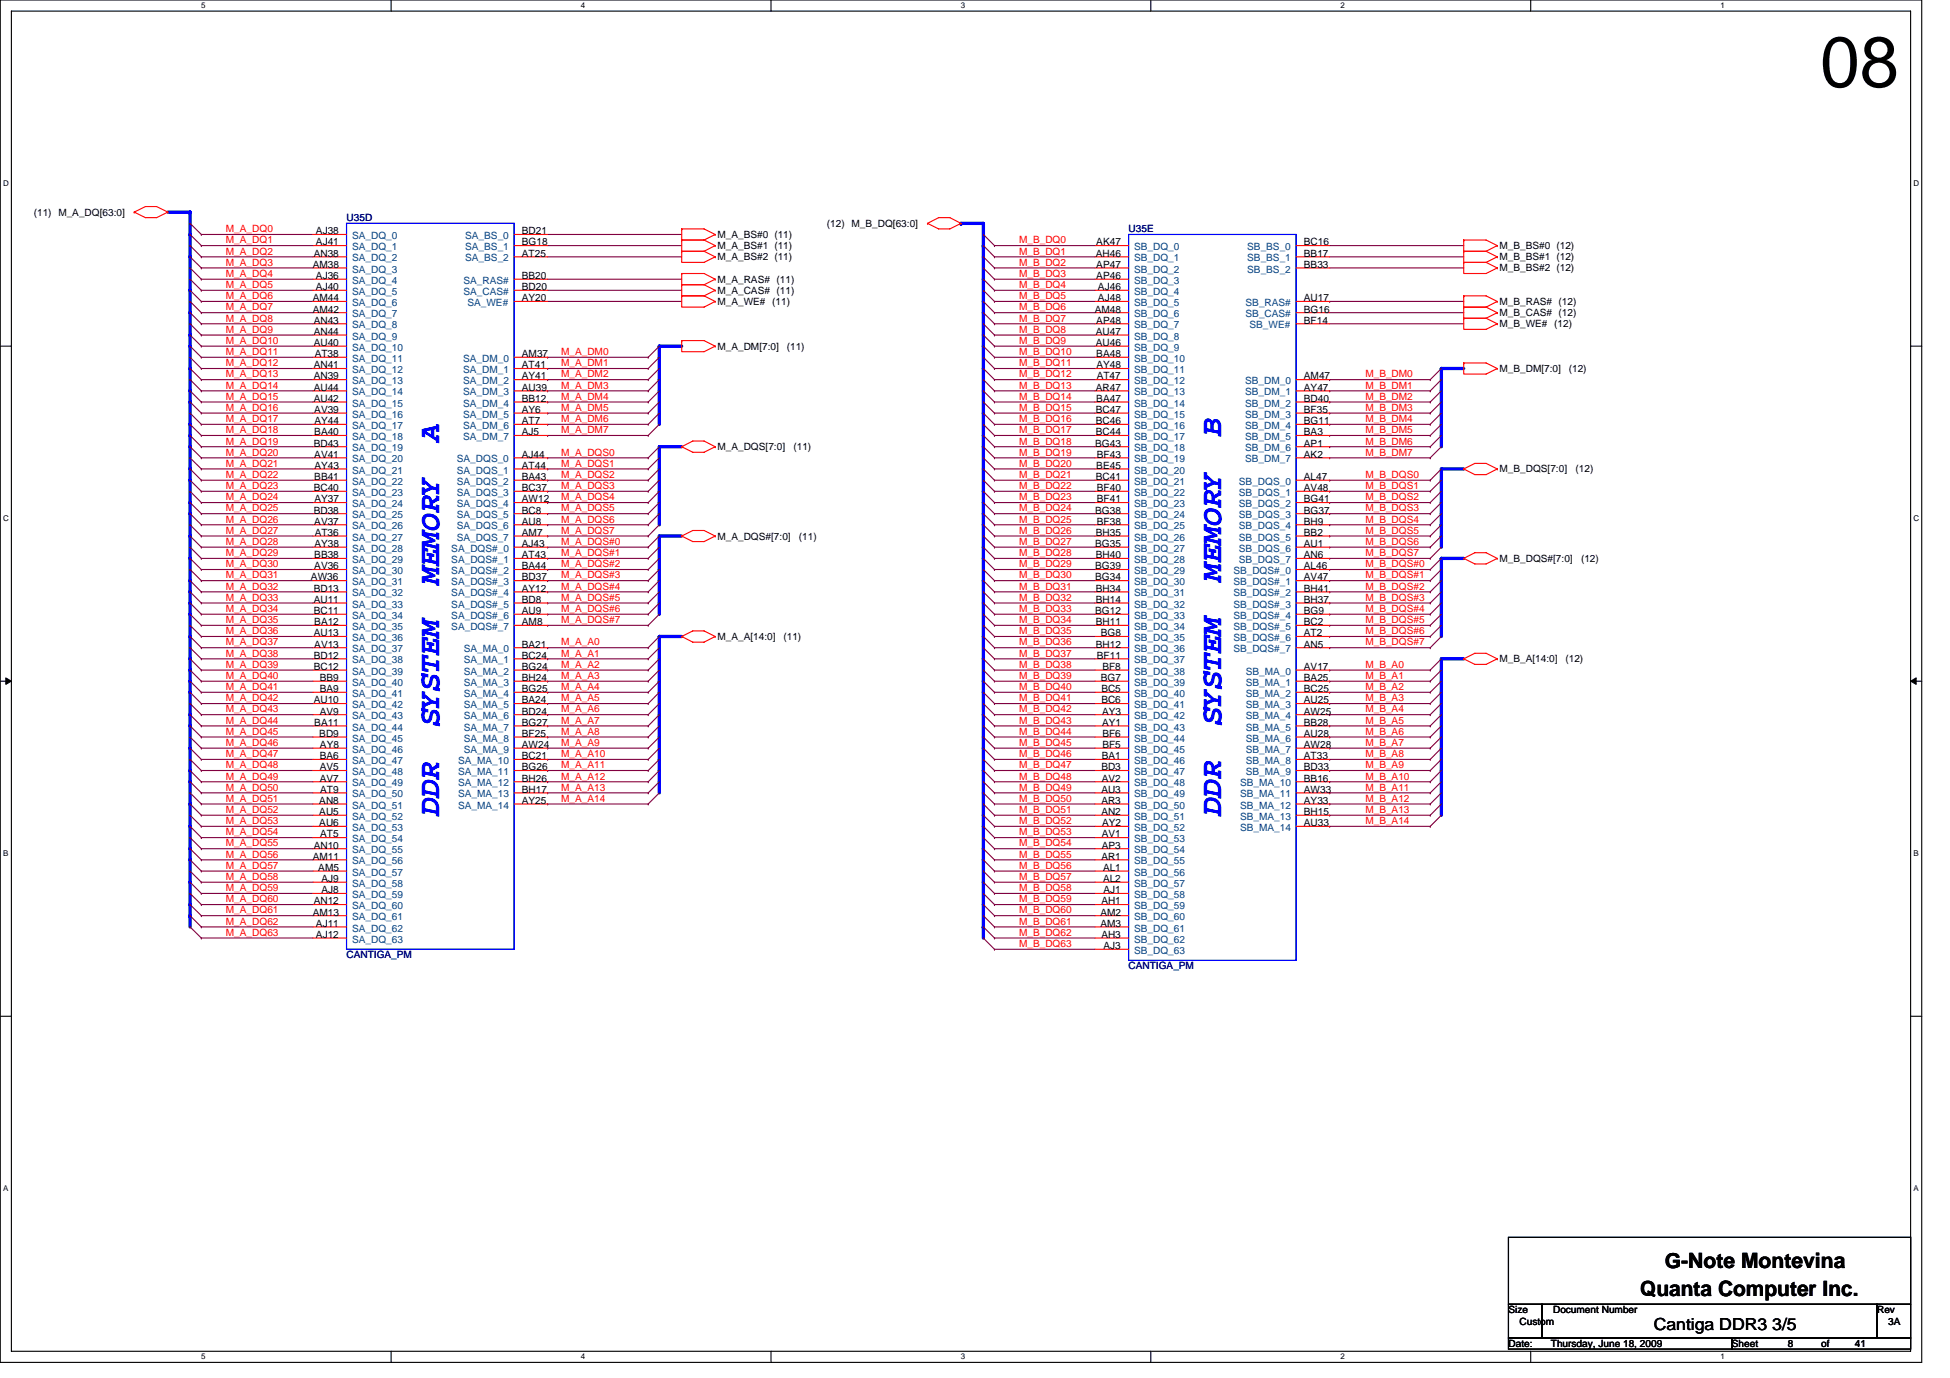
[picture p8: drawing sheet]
<svg xmlns="http://www.w3.org/2000/svg" width="297mm" height="210mm" viewBox="0 0 297 210" stroke-linecap="round" stroke-linejoin="round" font-family="sans-serif">
<defs><g id="words">
<text font-size="10.9" x="277.3" y="13.2">08</text>
<g font-size="4.6" fill="#00f">
<text x="66.9" y="67.3" transform="rotate(-90 66.9 67.3)">A</text>
<text x="186" y="66.4" transform="rotate(-90 186 66.4)">B</text>
<text x="66.9" y="89" transform="rotate(-90 66.9 89)">MEMORY</text>
<text x="186" y="88.5" transform="rotate(-90 186 88.5)">MEMORY</text>
<text x="66.9" y="110.7" transform="rotate(-90 66.9 110.7)">SYSTEM</text>
<text x="186" y="110.5" transform="rotate(-90 186 110.5)">SYSTEM</text>
<text x="66.9" y="124.2" transform="rotate(-90 66.9 124.2)">DDR</text>
<text x="186" y="124.2" transform="rotate(-90 186 124.2)">DDR</text>
</g>
<g font-size="3.2">
<text x="249.8" y="197.5">Quanta Computer Inc.</text>
<text x="253.6" y="193.2">G-Note Montevina</text>
</g>
<text font-size="2.5" x="251.9" y="202.7">Cantiga DDR3 3/5</text>
<g font-size="1.5">
<text x="5.1" y="32.9">(11) M_A_DQ[63:0]</text>
<text x="48.1" y="35.7">AJ38</text>
<text x="79.5" y="35.7">BD21</text>
<text x="126" y="34.5">(12) M_B_DQ[63:0]</text>
<text x="47.6" y="40.8">AM38</text>
<text x="47.8" y="39.1">AN38</text>
<text x="48.1" y="37.4">AJ41</text>
<text x="79.5" y="37.4">BG18</text>
<text x="79.5" y="39.1">AT25</text>
<text x="109.3" y="38">M_A_BS#1 (11)</text>
<text x="109.3" y="39.7">M_A_BS#2 (11)</text>
<text x="109.3" y="36.3">M_A_BS#0 (11)</text>
<text x="166.9" y="39.1">AH46</text>
<text x="167" y="37.4">AK47</text>
<text x="167" y="40.8">AP47</text>
<text x="198.6" y="37.4">BC16</text>
<text x="198.6" y="39.1">BB17</text>
<text x="198.6" y="40.8">BB33</text>
<text x="228.4" y="39.7">M_B_BS#1 (12)</text>
<text x="228.4" y="41.4">M_B_BS#2 (12)</text>
<text x="228.4" y="38">M_B_BS#0 (12)</text>
<text x="47.6" y="45.9">AM44</text>
<text x="47.6" y="47.6">AM42</text>
<text x="48.1" y="42.5">AJ36</text>
<text x="48.1" y="44.2">AJ40</text>
<text x="79.5" y="44.2">BD20</text>
<text x="79.5" y="42.5">BB20</text>
<text x="79.5" y="45.9">AY20</text>
<text x="109.3" y="44.8">M_A_CAS# (11)</text>
<text x="109.3" y="46.5">M_A_WE# (11)</text>
<text x="109.3" y="43.1">M_A_RAS# (11)</text>
<text x="166.8" y="47.6">AM48</text>
<text x="167" y="42.5">AP46</text>
<text x="167.3" y="44.2">AJ46</text>
<text x="167.3" y="45.9">AJ48</text>
<text x="198.6" y="47.6">BG16</text>
<text x="198.6" y="45.9">AU17</text>
<text x="228.4" y="46.5">M_B_RAS# (12)</text>
<text x="47.8" y="52.7">AU40</text>
<text x="47.8" y="49.3">AN43</text>
<text x="47.8" y="51">AN44</text>
<text x="109.3" y="53.3">M_A_DM[7:0]</text>
<text x="119.8" y="53.3">(11)</text>
<text x="166.9" y="51">AU47</text>
<text x="166.9" y="52.7">AU46</text>
<text x="167" y="49.3">AP48</text>
<text x="198.6" y="49.3">BF14</text>
<text x="228.4" y="48.2">M_B_CAS# (12)</text>
<text x="228.4" y="49.9">M_B_WE# (12)</text>
<text x="47.8" y="56.1">AN41</text>
<text x="47.8" y="57.8">AN39</text>
<text x="47.8" y="59.5">AU44</text>
<text x="47.9" y="54.4">AT38</text>
<text x="79.5" y="54.4">AM37</text>
<text x="79.5" y="56.1">AT41</text>
<text x="79.5" y="57.8">AY41</text>
<text x="79.5" y="59.5">AU39</text>
<text x="166.9" y="59.5">AR47</text>
<text x="167" y="54.4">BA48</text>
<text x="167" y="56.1">AY48</text>
<text x="167.1" y="57.8">AT47</text>
<text x="198.6" y="57.8">AM47</text>
<text x="198.6" y="59.5">AY47</text>
<text x="228.4" y="56.7">M_B_DM[7:0]</text>
<text x="239" y="56.7">(12)</text>
<text x="47.8" y="61.2">AU42</text>
<text x="47.9" y="62.9">AV39</text>
<text x="47.9" y="64.6">AY44</text>
<text x="79.5" y="61.2">BB12</text>
<text x="79.5" y="62.9">AY6</text>
<text x="79.5" y="64.6">AT7</text>
<text x="166.9" y="62.9">BC47</text>
<text x="166.9" y="64.6">BC46</text>
<text x="167" y="61.2">BA47</text>
<text x="198.6" y="61.2">BD40</text>
<text x="198.6" y="62.9">BF35</text>
<text x="198.6" y="64.6">BG11</text>
<text x="47.8" y="68.1">BD43</text>
<text x="47.9" y="66.3">BA40</text>
<text x="47.9" y="69.7">AV41</text>
<text x="47.9" y="71.4">AY43</text>
<text x="79.5" y="66.3">AJ5</text>
<text x="79.5" y="69.7">AJ44</text>
<text x="79.5" y="71.4">AT44</text>
<text x="109.3" y="68.6">M_A_DQS[7:0]</text>
<text x="120.9" y="68.6">(11)</text>
<text x="166.8" y="68.1">BG43</text>
<text x="166.9" y="66.3">BC44</text>
<text x="167" y="71.4">BE45</text>
<text x="167.1" y="69.7">BF43</text>
<text x="198.6" y="66.3">BA3</text>
<text x="198.6" y="68.1">AP1</text>
<text x="198.6" y="69.7">AK2</text>
<text x="228.4" y="72">M_B_DQS[7:0]</text>
<text x="240" y="72">(12)</text>
<text x="47.8" y="74.8">BC40</text>
<text x="47.9" y="73.2">BB41</text>
<text x="47.9" y="76.6">AY37</text>
<text x="79.5" y="73.2">BA43</text>
<text x="79.5" y="74.8">BC37</text>
<text x="79.5" y="76.6">AW12</text>
<text x="166.9" y="73.2">BC41</text>
<text x="167.1" y="74.8">BF40</text>
<text x="167.1" y="76.6">BF41</text>
<text x="198.6" y="73.2">AL47</text>
<text x="198.6" y="74.8">AV48</text>
<text x="198.6" y="76.6">BG41</text>
<text x="47.8" y="78.3">BD38</text>
<text x="47.9" y="79.9">AV37</text>
<text x="47.9" y="83.4">AY38</text>
<text x="47.9" y="81.7">AT36</text>
<text x="79.5" y="78.3">BC8</text>
<text x="79.5" y="79.9">AU8</text>
<text x="79.5" y="81.7">AM7</text>
<text x="79.5" y="83.4">AJ43</text>
<text x="109.3" y="82.2">M_A_DQS#[7:0]</text>
<text x="121.7" y="82.2">(11)</text>
<text x="166.8" y="78.3">BG38</text>
<text x="166.8" y="83.4">BG35</text>
<text x="166.9" y="81.7">BH35</text>
<text x="167.1" y="79.9">BF38</text>
<text x="198.6" y="78.3">BG37</text>
<text x="198.6" y="79.9">BH9</text>
<text x="198.6" y="81.7">BB2</text>
<text x="198.6" y="83.4">AU1</text>
<text x="47.4" y="88.5">AW36</text>
<text x="47.9" y="85.1">BB38</text>
<text x="47.9" y="86.8">AV36</text>
<text x="79.5" y="85.1">AT43</text>
<text x="79.5" y="86.8">BA44</text>
<text x="79.5" y="88.5">BD37</text>
<text x="166.8" y="86.8">BG39</text>
<text x="166.8" y="88.5">BG34</text>
<text x="166.9" y="85.1">BH40</text>
<text x="198.6" y="85.1">AN6</text>
<text x="198.6" y="86.8">AL46</text>
<text x="198.6" y="88.5">AV47</text>
<text x="228.4" y="85.6">M_B_DQS#[7:0]</text>
<text x="240.8" y="85.6">(12)</text>
<text x="47.8" y="90.2">BD13</text>
<text x="47.8" y="91.9">AU11</text>
<text x="47.8" y="93.6">BC11</text>
<text x="47.9" y="95.3">BA12</text>
<text x="79.5" y="90.2">AY12</text>
<text x="79.5" y="91.9">BD8</text>
<text x="79.5" y="93.6">AU9</text>
<text x="79.5" y="95.3">AM8</text>
<text x="166.8" y="93.6">BG12</text>
<text x="166.9" y="90.2">BH34</text>
<text x="166.9" y="91.9">BH14</text>
<text x="166.9" y="95.3">BH11</text>
<text x="198.6" y="90.2">BH41</text>
<text x="198.6" y="91.9">BH37</text>
<text x="198.6" y="93.6">BG9</text>
<text x="198.6" y="95.3">BC2</text>
<text x="47.8" y="97">AU13</text>
<text x="47.8" y="100.4">BD12</text>
<text x="47.9" y="98.7">AV13</text>
<text x="79.5" y="98.7">BA21</text>
<text x="79.5" y="100.4">BC24</text>
<text x="109.3" y="97.5">M_A_A[14:0]</text>
<text x="119.3" y="97.5">(11)</text>
<text x="166.9" y="98.7">BH12</text>
<text x="167.1" y="100.4">BF11</text>
<text x="167.7" y="97">BG8</text>
<text x="198.6" y="97">AT2</text>
<text x="198.6" y="98.7">AN5</text>
<text x="228.4" y="100.9">M_B_A[14:0]</text>
<text x="238.5" y="100.9">(12)</text>
<text x="47.8" y="102.1">BC12</text>
<text x="47.8" y="107.2">AU10</text>
<text x="48.7" y="103.8">BB9</text>
<text x="48.7" y="105.5">BA9</text>
<text x="79.5" y="102.1">BG24</text>
<text x="79.5" y="103.8">BH24</text>
<text x="79.5" y="105.5">BG25</text>
<text x="79.5" y="107.2">BA24</text>
<text x="167.7" y="103.8">BG7</text>
<text x="167.8" y="105.5">BC5</text>
<text x="167.8" y="107.2">BC6</text>
<text x="167.9" y="102.1">BF8</text>
<text x="198.6" y="102.1">AV17</text>
<text x="198.6" y="103.8">BA25</text>
<text x="198.6" y="105.5">BC25</text>
<text x="198.6" y="107.2">AU25</text>
<text x="47.9" y="110.6">BA11</text>
<text x="48.6" y="112.3">BD9</text>
<text x="48.7" y="108.9">AV9</text>
<text x="48.7" y="114">AY8</text>
<text x="79.5" y="108.9">BD24</text>
<text x="79.5" y="110.6">BG27</text>
<text x="79.5" y="112.3">BF25</text>
<text x="79.5" y="114">AW24</text>
<text x="167.9" y="108.9">AY3</text>
<text x="167.9" y="110.6">AY1</text>
<text x="167.9" y="112.3">BF6</text>
<text x="167.9" y="114">BF5</text>
<text x="198.6" y="108.9">AW25</text>
<text x="198.6" y="110.6">BB28</text>
<text x="198.6" y="112.3">AU28</text>
<text x="198.6" y="114">AW28</text>
<text x="48.7" y="115.7">BA6</text>
<text x="48.7" y="117.4">AV5</text>
<text x="48.7" y="119.1">AV7</text>
<text x="79.5" y="115.7">BC21</text>
<text x="79.5" y="117.4">BG26</text>
<text x="79.5" y="119.1">BH26</text>
<text x="167.8" y="117.4">BD3</text>
<text x="167.8" y="115.7">BA1</text>
<text x="167.8" y="119.1">AV2</text>
<text x="198.6" y="119.1">BB16</text>
<text x="198.6" y="115.7">AT33</text>
<text x="198.6" y="117.4">BD33</text>
<text x="48.6" y="122.5">AN8</text>
<text x="48.6" y="124.2">AU5</text>
<text x="48.6" y="125.9">AU6</text>
<text x="48.8" y="120.8">AT9</text>
<text x="79.5" y="120.8">BH17</text>
<text x="79.5" y="122.5">AY25</text>
<text x="167.8" y="120.8">AU3</text>
<text x="167.8" y="122.5">AR3</text>
<text x="167.8" y="124.2">AN2</text>
<text x="167.9" y="125.9">AY2</text>
<text x="198.6" y="120.8">AW33</text>
<text x="198.6" y="122.5">AY33</text>
<text x="198.6" y="124.2">BH15</text>
<text x="198.6" y="125.9">AU33</text>
<text x="47.6" y="131">AM11</text>
<text x="47.8" y="129.3">AN10</text>
<text x="48.8" y="127.6">AT5</text>
<text x="167.8" y="131">AR1</text>
<text x="167.8" y="127.6">AV1</text>
<text x="167.8" y="129.3">AP3</text>
<text x="47.8" y="137.8">AN12</text>
<text x="48.5" y="132.7">AM5</text>
<text x="49" y="134.4">AJ9</text>
<text x="49" y="136.1">AJ8</text>
<text x="167.8" y="137.8">AH1</text>
<text x="168" y="132.7">AL1</text>
<text x="168" y="134.4">AL2</text>
<text x="168.1" y="136.1">AJ1</text>
<text x="47.6" y="139.5">AM13</text>
<text x="48.1" y="141.2">AJ11</text>
<text x="48.1" y="142.9">AJ12</text>
<text x="167.6" y="139.5">AM2</text>
<text x="167.6" y="141.2">AM3</text>
<text x="167.8" y="142.9">AH3</text>
<text x="168.1" y="144.6">AJ3</text>
<text x="229.8" y="200.1">Size</text>
<text x="231.5" y="201.8">Custom</text>
<text x="236.6" y="200.1">Document Number</text>
<text x="285.9" y="200.1">Rev</text>
<text x="287.6" y="201.8">3A</text>
<text x="229.8" y="205.3">Date:</text>
<text x="236.2" y="205.3">Thursday, June 18, 2009</text>
<text x="263.8" y="205.3">Sheet</text>
<text x="272.3" y="205.3">8</text>
<text x="277.4" y="205.3">of</text>
<text x="282.5" y="205.3">41</text>
</g>
<g font-size="1.5" fill="#f00">
<text x="34.4" y="35.4">M_A_DQ0</text>
<text x="34.4" y="40.5">M_A_DQ3</text>
<text x="34.4" y="38.8">M_A_DQ2</text>
<text x="34.4" y="37.1">M_A_DQ1</text>
<text x="155.2" y="38.8">M_B_DQ1</text>
<text x="155.2" y="40.5">M_B_DQ2</text>
<text x="155.2" y="37.1">M_B_DQ0</text>
<text x="34.4" y="45.6">M_A_DQ6</text>
<text x="34.4" y="43.9">M_A_DQ5</text>
<text x="34.4" y="42.2">M_A_DQ4</text>
<text x="34.4" y="47.3">M_A_DQ7</text>
<text x="155.2" y="42.2">M_B_DQ3</text>
<text x="155.2" y="43.9">M_B_DQ4</text>
<text x="155.2" y="45.6">M_B_DQ5</text>
<text x="155.2" y="47.3">M_B_DQ6</text>
<text x="34.4" y="52.4">M_A_DQ10</text>
<text x="34.4" y="50.7">M_A_DQ9</text>
<text x="34.4" y="49">M_A_DQ8</text>
<text x="155.2" y="49">M_B_DQ7</text>
<text x="155.2" y="50.7">M_B_DQ8</text>
<text x="155.2" y="52.4">M_B_DQ9</text>
<text x="34.4" y="54.1">M_A_DQ11</text>
<text x="34.4" y="59.2">M_A_DQ14</text>
<text x="34.4" y="57.5">M_A_DQ13</text>
<text x="34.4" y="55.8">M_A_DQ12</text>
<text x="85.5" y="54.1">M_A_DM0</text>
<text x="85.5" y="55.8">M_A_DM1</text>
<text x="85.5" y="57.5">M_A_DM2</text>
<text x="85.5" y="59.2">M_A_DM3</text>
<text x="155.2" y="54.1">M_B_DQ10</text>
<text x="155.2" y="55.8">M_B_DQ11</text>
<text x="155.2" y="57.5">M_B_DQ12</text>
<text x="155.2" y="59.2">M_B_DQ13</text>
<text x="208" y="57.5">M_B_DM0</text>
<text x="208" y="59.2">M_B_DM1</text>
<text x="34.4" y="62.6">M_A_DQ16</text>
<text x="34.4" y="60.9">M_A_DQ15</text>
<text x="34.4" y="64.3">M_A_DQ17</text>
<text x="85.5" y="60.9">M_A_DM4</text>
<text x="85.5" y="62.6">M_A_DM5</text>
<text x="85.5" y="64.3">M_A_DM6</text>
<text x="155.2" y="60.9">M_B_DQ14</text>
<text x="155.2" y="62.6">M_B_DQ15</text>
<text x="155.2" y="64.3">M_B_DQ16</text>
<text x="208" y="64.3">M_B_DM4</text>
<text x="208" y="60.9">M_B_DM2</text>
<text x="208" y="62.6">M_B_DM3</text>
<text x="34.4" y="71.1">M_A_DQ21</text>
<text x="34.4" y="69.4">M_A_DQ20</text>
<text x="34.4" y="67.7">M_A_DQ19</text>
<text x="34.4" y="66">M_A_DQ18</text>
<text x="85.5" y="66">M_A_DM7</text>
<text x="85.5" y="71.1">M_A_DQS1</text>
<text x="85.5" y="69.4">M_A_DQS0</text>
<text x="155.2" y="67.7">M_B_DQ18</text>
<text x="155.2" y="69.4">M_B_DQ19</text>
<text x="155.2" y="71.1">M_B_DQ20</text>
<text x="155.2" y="66">M_B_DQ17</text>
<text x="208" y="66">M_B_DM5</text>
<text x="208" y="67.7">M_B_DM6</text>
<text x="208" y="69.4">M_B_DM7</text>
<text x="34.4" y="72.8">M_A_DQ22</text>
<text x="34.4" y="77.9">M_A_DQ25</text>
<text x="34.4" y="76.2">M_A_DQ24</text>
<text x="34.4" y="74.5">M_A_DQ23</text>
<text x="85.5" y="76.2">M_A_DQS4</text>
<text x="85.5" y="77.9">M_A_DQS5</text>
<text x="85.5" y="72.8">M_A_DQS2</text>
<text x="85.5" y="74.5">M_A_DQS3</text>
<text x="155.2" y="72.8">M_B_DQ21</text>
<text x="155.2" y="74.5">M_B_DQ22</text>
<text x="155.2" y="76.2">M_B_DQ23</text>
<text x="155.2" y="77.9">M_B_DQ24</text>
<text x="208" y="74.5">M_B_DQS1</text>
<text x="208" y="76.2">M_B_DQS2</text>
<text x="208" y="77.9">M_B_DQS3</text>
<text x="208" y="72.8">M_B_DQS0</text>
<text x="34.4" y="81.3">M_A_DQ27</text>
<text x="34.4" y="79.6">M_A_DQ26</text>
<text x="34.4" y="83">M_A_DQ28</text>
<text x="85.5" y="79.6">M_A_DQS6</text>
<text x="85.5" y="81.3">M_A_DQS7</text>
<text x="85.5" y="83">M_A_DQS#0</text>
<text x="155.2" y="79.6">M_B_DQ25</text>
<text x="155.2" y="81.3">M_B_DQ26</text>
<text x="155.2" y="83">M_B_DQ27</text>
<text x="208" y="79.6">M_B_DQS4</text>
<text x="208" y="81.3">M_B_DQS5</text>
<text x="208" y="83">M_B_DQS6</text>
<text x="34.4" y="89.9">M_A_DQ32</text>
<text x="34.4" y="88.1">M_A_DQ31</text>
<text x="34.4" y="86.4">M_A_DQ30</text>
<text x="34.4" y="84.8">M_A_DQ29</text>
<text x="85.5" y="89.9">M_A_DQS#4</text>
<text x="85.5" y="84.8">M_A_DQS#1</text>
<text x="85.5" y="86.4">M_A_DQS#2</text>
<text x="85.5" y="88.1">M_A_DQS#3</text>
<text x="155.2" y="84.8">M_B_DQ28</text>
<text x="155.2" y="86.4">M_B_DQ29</text>
<text x="155.2" y="88.1">M_B_DQ30</text>
<text x="155.2" y="89.9">M_B_DQ31</text>
<text x="208" y="89.9">M_B_DQS#2</text>
<text x="208" y="84.8">M_B_DQS7</text>
<text x="208" y="88.1">M_B_DQS#1</text>
<text x="208" y="86.4">M_B_DQS#0</text>
<text x="34.4" y="95">M_A_DQ35</text>
<text x="34.4" y="93.3">M_A_DQ34</text>
<text x="34.4" y="91.5">M_A_DQ33</text>
<text x="85.5" y="91.5">M_A_DQS#5</text>
<text x="85.5" y="93.3">M_A_DQS#6</text>
<text x="85.5" y="95">M_A_DQS#7</text>
<text x="155.2" y="91.5">M_B_DQ32</text>
<text x="155.2" y="93.3">M_B_DQ33</text>
<text x="155.2" y="95">M_B_DQ34</text>
<text x="208" y="91.5">M_B_DQS#3</text>
<text x="208" y="93.3">M_B_DQS#4</text>
<text x="208" y="95">M_B_DQS#5</text>
<text x="34.4" y="100.1">M_A_DQ38</text>
<text x="34.4" y="98.4">M_A_DQ37</text>
<text x="34.4" y="96.6">M_A_DQ36</text>
<text x="34.4" y="101.8">M_A_DQ39</text>
<text x="85.5" y="101.8">M_A_A2</text>
<text x="85.5" y="98.4">M_A_A0</text>
<text x="85.5" y="100.1">M_A_A1</text>
<text x="155.2" y="101.8">M_B_DQ38</text>
<text x="155.2" y="96.6">M_B_DQ35</text>
<text x="155.2" y="98.4">M_B_DQ36</text>
<text x="155.2" y="100.1">M_B_DQ37</text>
<text x="208" y="101.8">M_B_A0</text>
<text x="208" y="96.6">M_B_DQS#6</text>
<text x="208" y="98.4">M_B_DQS#7</text>
<text x="34.4" y="106.9">M_A_DQ42</text>
<text x="34.4" y="105.2">M_A_DQ41</text>
<text x="34.4" y="103.5">M_A_DQ40</text>
<text x="85.5" y="105.2">M_A_A4</text>
<text x="85.5" y="106.9">M_A_A5</text>
<text x="85.5" y="103.5">M_A_A3</text>
<text x="155.2" y="103.5">M_B_DQ39</text>
<text x="155.2" y="105.2">M_B_DQ40</text>
<text x="155.2" y="106.9">M_B_DQ41</text>
<text x="208" y="103.5">M_B_A1</text>
<text x="208" y="105.2">M_B_A2</text>
<text x="208" y="106.9">M_B_A3</text>
<text x="34.4" y="108.6">M_A_DQ43</text>
<text x="34.4" y="113.7">M_A_DQ46</text>
<text x="34.4" y="112">M_A_DQ45</text>
<text x="34.4" y="110.3">M_A_DQ44</text>
<text x="85.5" y="110.3">M_A_A7</text>
<text x="85.5" y="108.6">M_A_A6</text>
<text x="85.5" y="112">M_A_A8</text>
<text x="85.5" y="113.7">M_A_A9</text>
<text x="155.2" y="108.6">M_B_DQ42</text>
<text x="155.2" y="110.3">M_B_DQ43</text>
<text x="155.2" y="112">M_B_DQ44</text>
<text x="155.2" y="113.7">M_B_DQ45</text>
<text x="208" y="113.7">M_B_A7</text>
<text x="208" y="108.6">M_B_A4</text>
<text x="208" y="110.3">M_B_A5</text>
<text x="208" y="112">M_B_A6</text>
<text x="34.4" y="117.1">M_A_DQ48</text>
<text x="34.4" y="115.4">M_A_DQ47</text>
<text x="34.4" y="118.8">M_A_DQ49</text>
<text x="85.5" y="115.4">M_A_A10</text>
<text x="85.5" y="117.1">M_A_A11</text>
<text x="85.5" y="118.8">M_A_A12</text>
<text x="155.2" y="115.4">M_B_DQ46</text>
<text x="155.2" y="117.1">M_B_DQ47</text>
<text x="155.2" y="118.8">M_B_DQ48</text>
<text x="208" y="115.4">M_B_A8</text>
<text x="208" y="117.1">M_B_A9</text>
<text x="208" y="118.8">M_B_A10</text>
<text x="34.4" y="125.6">M_A_DQ53</text>
<text x="34.4" y="123.9">M_A_DQ52</text>
<text x="34.4" y="122.2">M_A_DQ51</text>
<text x="34.4" y="120.5">M_A_DQ50</text>
<text x="85.5" y="120.5">M_A_A13</text>
<text x="85.5" y="122.2">M_A_A14</text>
<text x="155.2" y="120.5">M_B_DQ49</text>
<text x="155.2" y="122.2">M_B_DQ50</text>
<text x="155.2" y="123.9">M_B_DQ51</text>
<text x="155.2" y="125.6">M_B_DQ52</text>
<text x="208" y="120.5">M_B_A11</text>
<text x="208" y="122.2">M_B_A12</text>
<text x="208" y="123.9">M_B_A13</text>
<text x="208" y="125.6">M_B_A14</text>
<text x="34.4" y="127.3">M_A_DQ54</text>
<text x="34.4" y="130.7">M_A_DQ56</text>
<text x="34.4" y="129">M_A_DQ55</text>
<text x="155.2" y="127.3">M_B_DQ53</text>
<text x="155.2" y="129">M_B_DQ54</text>
<text x="155.2" y="130.7">M_B_DQ55</text>
<text x="34.4" y="135.8">M_A_DQ59</text>
<text x="34.4" y="134.1">M_A_DQ58</text>
<text x="34.4" y="132.4">M_A_DQ57</text>
<text x="34.4" y="137.5">M_A_DQ60</text>
<text x="155.2" y="135.8">M_B_DQ58</text>
<text x="155.2" y="137.5">M_B_DQ59</text>
<text x="155.2" y="132.4">M_B_DQ56</text>
<text x="155.2" y="134.1">M_B_DQ57</text>
<text x="34.4" y="142.6">M_A_DQ63</text>
<text x="34.4" y="140.9">M_A_DQ62</text>
<text x="34.4" y="139.2">M_A_DQ61</text>
<text x="155.2" y="139.2">M_B_DQ60</text>
<text x="155.2" y="140.9">M_B_DQ61</text>
<text x="155.2" y="142.6">M_B_DQ62</text>
<text x="155.2" y="144.3">M_B_DQ63</text>
</g>
<g font-size="1.5" fill="#000080">
<text x="52.8" y="33.7">U35D</text>
<text x="171.9" y="35.4">U35E</text>
<text x="52.8" y="146">CANTIGA_PM</text>
<text x="171.9" y="147.7">CANTIGA_PM</text>
</g>
<g font-size="1.5" fill="#004080">
<text x="53.6" y="36.4">SA_DQ_0</text>
<text x="53.6" y="38.1">SA_DQ_1</text>
<text x="53.6" y="39.8">SA_DQ_2</text>
<text x="53.6" y="41.5">SA_DQ_3</text>
<text x="70.9" y="36.4">SA_BS_0</text>
<text x="70.9" y="38.1">SA_BS_1</text>
<text x="70.9" y="39.8">SA_BS_2</text>
<text x="172.8" y="38.1">SB_DQ_0</text>
<text x="172.8" y="39.8">SB_DQ_1</text>
<text x="172.8" y="41.5">SB_DQ_2</text>
<text x="190" y="38.1">SB_BS_0</text>
<text x="190" y="39.8">SB_BS_1</text>
<text x="190" y="41.5">SB_BS_2</text>
<text x="53.6" y="43.2">SA_DQ_4</text>
<text x="53.6" y="44.9">SA_DQ_5</text>
<text x="53.6" y="46.6">SA_DQ_6</text>
<text x="70.6" y="44.9">SA_CAS#</text>
<text x="70.6" y="43.2">SA_RAS#</text>
<text x="71.2" y="46.6">SA_WE#</text>
<text x="172.8" y="43.2">SB_DQ_3</text>
<text x="172.8" y="44.9">SB_DQ_4</text>
<text x="172.8" y="46.6">SB_DQ_5</text>
<text x="189.7" y="46.6">SB_RAS#</text>
<text x="53.6" y="53.4">SA_DQ_10</text>
<text x="53.6" y="48.3">SA_DQ_7</text>
<text x="53.6" y="50">SA_DQ_8</text>
<text x="53.6" y="51.8">SA_DQ_9</text>
<text x="172.8" y="48.3">SB_DQ_6</text>
<text x="172.8" y="50">SB_DQ_7</text>
<text x="172.8" y="51.8">SB_DQ_8</text>
<text x="172.8" y="53.4">SB_DQ_9</text>
<text x="189.7" y="48.3">SB_CAS#</text>
<text x="190.3" y="50">SB_WE#</text>
<text x="53.6" y="55.1">SA_DQ_11</text>
<text x="53.6" y="56.9">SA_DQ_12</text>
<text x="53.6" y="58.5">SA_DQ_13</text>
<text x="70.5" y="55.1">SA_DM_0</text>
<text x="70.5" y="56.9">SA_DM_1</text>
<text x="70.5" y="58.5">SA_DM_2</text>
<text x="172.8" y="55.1">SB_DQ_10</text>
<text x="172.8" y="56.9">SB_DQ_11</text>
<text x="172.8" y="58.5">SB_DQ_12</text>
<text x="189.7" y="58.5">SB_DM_0</text>
<text x="53.6" y="60.3">SA_DQ_14</text>
<text x="53.6" y="62">SA_DQ_15</text>
<text x="53.6" y="63.6">SA_DQ_16</text>
<text x="53.6" y="65.4">SA_DQ_17</text>
<text x="70.5" y="60.3">SA_DM_3</text>
<text x="70.5" y="62">SA_DM_4</text>
<text x="70.5" y="63.6">SA_DM_5</text>
<text x="70.5" y="65.4">SA_DM_6</text>
<text x="172.8" y="60.3">SB_DQ_13</text>
<text x="172.8" y="62">SB_DQ_14</text>
<text x="172.8" y="63.6">SB_DQ_15</text>
<text x="172.8" y="65.4">SB_DQ_16</text>
<text x="189.7" y="60.3">SB_DM_1</text>
<text x="189.7" y="62">SB_DM_2</text>
<text x="189.7" y="63.6">SB_DM_3</text>
<text x="189.7" y="65.4">SB_DM_4</text>
<text x="53.6" y="67.1">SA_DQ_18</text>
<text x="53.6" y="68.8">SA_DQ_19</text>
<text x="53.6" y="70.5">SA_DQ_20</text>
<text x="69.6" y="70.5">SA_DQS_0</text>
<text x="70.5" y="67.1">SA_DM_7</text>
<text x="172.8" y="67.1">SB_DQ_17</text>
<text x="172.8" y="68.8">SB_DQ_18</text>
<text x="172.8" y="70.5">SB_DQ_19</text>
<text x="189.7" y="67.1">SB_DM_5</text>
<text x="189.7" y="68.8">SB_DM_6</text>
<text x="189.7" y="70.5">SB_DM_7</text>
<text x="53.6" y="72.2">SA_DQ_21</text>
<text x="53.6" y="73.9">SA_DQ_22</text>
<text x="53.6" y="75.6">SA_DQ_23</text>
<text x="53.6" y="77.3">SA_DQ_24</text>
<text x="69.6" y="72.2">SA_DQS_1</text>
<text x="69.6" y="73.9">SA_DQS_2</text>
<text x="69.6" y="75.6">SA_DQS_3</text>
<text x="69.6" y="77.3">SA_DQS_4</text>
<text x="172.8" y="72.2">SB_DQ_20</text>
<text x="172.8" y="73.9">SB_DQ_21</text>
<text x="172.8" y="75.6">SB_DQ_22</text>
<text x="172.8" y="77.3">SB_DQ_23</text>
<text x="188.7" y="73.9">SB_DQS_0</text>
<text x="188.7" y="75.6">SB_DQS_1</text>
<text x="188.7" y="77.3">SB_DQS_2</text>
<text x="53.6" y="79">SA_DQ_25</text>
<text x="53.6" y="80.7">SA_DQ_26</text>
<text x="53.6" y="82.4">SA_DQ_27</text>
<text x="69.6" y="79">SA_DQS_5</text>
<text x="69.6" y="80.7">SA_DQS_6</text>
<text x="69.6" y="82.4">SA_DQS_7</text>
<text x="172.8" y="79">SB_DQ_24</text>
<text x="172.8" y="80.7">SB_DQ_25</text>
<text x="172.8" y="82.4">SB_DQ_26</text>
<text x="188.7" y="79">SB_DQS_3</text>
<text x="188.7" y="80.7">SB_DQS_4</text>
<text x="188.7" y="82.4">SB_DQS_5</text>
<text x="53.6" y="84.1">SA_DQ_28</text>
<text x="53.6" y="85.8">SA_DQ_29</text>
<text x="53.6" y="87.5">SA_DQ_30</text>
<text x="53.6" y="89.2">SA_DQ_31</text>
<text x="68.7" y="84.1">SA_DQS#_0</text>
<text x="68.7" y="85.8">SA_DQS#_1</text>
<text x="68.7" y="87.5">SA_DQS#_2</text>
<text x="68.7" y="89.2">SA_DQS#_3</text>
<text x="172.8" y="84.1">SB_DQ_27</text>
<text x="172.8" y="85.8">SB_DQ_28</text>
<text x="172.8" y="87.5">SB_DQ_29</text>
<text x="172.8" y="89.2">SB_DQ_30</text>
<text x="187.9" y="87.5">SB_DQS#_0</text>
<text x="187.9" y="89.2">SB_DQS#_1</text>
<text x="188.7" y="84.1">SB_DQS_6</text>
<text x="188.7" y="85.8">SB_DQS_7</text>
<text x="53.6" y="90.9">SA_DQ_32</text>
<text x="53.6" y="92.6">SA_DQ_33</text>
<text x="53.6" y="94.3">SA_DQ_34</text>
<text x="53.6" y="96">SA_DQ_35</text>
<text x="68.7" y="90.9">SA_DQS#_4</text>
<text x="68.7" y="92.6">SA_DQS#_5</text>
<text x="68.7" y="94.3">SA_DQS#_6</text>
<text x="68.7" y="96">SA_DQS#_7</text>
<text x="172.8" y="90.9">SB_DQ_31</text>
<text x="172.8" y="92.6">SB_DQ_32</text>
<text x="172.8" y="94.3">SB_DQ_33</text>
<text x="172.8" y="96">SB_DQ_34</text>
<text x="187.9" y="90.9">SB_DQS#_2</text>
<text x="187.9" y="92.6">SB_DQS#_3</text>
<text x="187.9" y="94.3">SB_DQS#_4</text>
<text x="187.9" y="96">SB_DQS#_5</text>
<text x="53.6" y="97.7">SA_DQ_36</text>
<text x="53.6" y="99.4">SA_DQ_37</text>
<text x="53.6" y="101.1">SA_DQ_38</text>
<text x="70.6" y="99.4">SA_MA_0</text>
<text x="70.6" y="101.1">SA_MA_1</text>
<text x="172.8" y="97.7">SB_DQ_35</text>
<text x="172.8" y="99.4">SB_DQ_36</text>
<text x="172.8" y="101.1">SB_DQ_37</text>
<text x="187.9" y="97.7">SB_DQS#_6</text>
<text x="187.9" y="99.4">SB_DQS#_7</text>
<text x="53.6" y="102.8">SA_DQ_39</text>
<text x="53.6" y="104.5">SA_DQ_40</text>
<text x="53.6" y="106.2">SA_DQ_41</text>
<text x="53.6" y="107.9">SA_DQ_42</text>
<text x="70.6" y="102.8">SA_MA_2</text>
<text x="70.6" y="104.5">SA_MA_3</text>
<text x="70.6" y="106.2">SA_MA_4</text>
<text x="70.6" y="107.9">SA_MA_5</text>
<text x="172.8" y="102.8">SB_DQ_38</text>
<text x="172.8" y="104.5">SB_DQ_39</text>
<text x="172.8" y="106.2">SB_DQ_40</text>
<text x="172.8" y="107.9">SB_DQ_41</text>
<text x="189.8" y="102.8">SB_MA_0</text>
<text x="189.8" y="104.5">SB_MA_1</text>
<text x="189.8" y="106.2">SB_MA_2</text>
<text x="189.8" y="107.9">SB_MA_3</text>
<text x="53.6" y="109.6">SA_DQ_43</text>
<text x="53.6" y="111.3">SA_DQ_44</text>
<text x="53.6" y="113">SA_DQ_45</text>
<text x="70.6" y="109.6">SA_MA_6</text>
<text x="70.6" y="111.3">SA_MA_7</text>
<text x="70.6" y="113">SA_MA_8</text>
<text x="172.8" y="109.6">SB_DQ_42</text>
<text x="172.8" y="111.3">SB_DQ_43</text>
<text x="172.8" y="113">SB_DQ_44</text>
<text x="189.8" y="109.6">SB_MA_4</text>
<text x="189.8" y="111.3">SB_MA_5</text>
<text x="189.8" y="113">SB_MA_6</text>
<text x="53.6" y="114.7">SA_DQ_46</text>
<text x="53.6" y="116.4">SA_DQ_47</text>
<text x="53.6" y="118.1">SA_DQ_48</text>
<text x="53.6" y="119.8">SA_DQ_49</text>
<text x="69.8" y="116.4">SA_MA_10</text>
<text x="69.8" y="118.1">SA_MA_11</text>
<text x="69.8" y="119.8">SA_MA_12</text>
<text x="70.6" y="114.7">SA_MA_9</text>
<text x="172.8" y="114.7">SB_DQ_45</text>
<text x="172.8" y="116.4">SB_DQ_46</text>
<text x="172.8" y="118.1">SB_DQ_47</text>
<text x="172.8" y="119.8">SB_DQ_48</text>
<text x="188.9" y="119.8">SB_MA_10</text>
<text x="189.8" y="114.7">SB_MA_7</text>
<text x="189.8" y="116.4">SB_MA_8</text>
<text x="189.8" y="118.1">SB_MA_9</text>
<text x="53.6" y="121.5">SA_DQ_50</text>
<text x="53.6" y="123.2">SA_DQ_51</text>
<text x="53.6" y="124.9">SA_DQ_52</text>
<text x="69.8" y="121.5">SA_MA_13</text>
<text x="69.8" y="123.2">SA_MA_14</text>
<text x="172.8" y="121.5">SB_DQ_49</text>
<text x="172.8" y="123.2">SB_DQ_50</text>
<text x="172.8" y="124.9">SB_DQ_51</text>
<text x="188.9" y="121.5">SB_MA_11</text>
<text x="188.9" y="123.2">SB_MA_12</text>
<text x="188.9" y="124.9">SB_MA_13</text>
<text x="53.6" y="126.6">SA_DQ_53</text>
<text x="53.6" y="128.3">SA_DQ_54</text>
<text x="53.6" y="130">SA_DQ_55</text>
<text x="53.6" y="131.7">SA_DQ_56</text>
<text x="172.8" y="126.6">SB_DQ_52</text>
<text x="172.8" y="128.3">SB_DQ_53</text>
<text x="172.8" y="130">SB_DQ_54</text>
<text x="172.8" y="131.7">SB_DQ_55</text>
<text x="188.9" y="126.6">SB_MA_14</text>
<text x="53.6" y="133.4">SA_DQ_57</text>
<text x="53.6" y="135.1">SA_DQ_58</text>
<text x="53.6" y="136.8">SA_DQ_59</text>
<text x="172.8" y="133.4">SB_DQ_56</text>
<text x="172.8" y="135.1">SB_DQ_57</text>
<text x="172.8" y="136.8">SB_DQ_58</text>
<text x="53.6" y="138.5">SA_DQ_60</text>
<text x="53.6" y="140.2">SA_DQ_61</text>
<text x="53.6" y="141.9">SA_DQ_62</text>
<text x="53.6" y="143.6">SA_DQ_63</text>
<text x="172.8" y="138.5">SB_DQ_59</text>
<text x="172.8" y="140.2">SB_DQ_60</text>
<text x="172.8" y="141.9">SB_DQ_61</text>
<text x="172.8" y="143.6">SB_DQ_62</text>
<text x="172.8" y="145.4">SB_DQ_63</text>
</g>
<g font-size="1.2">
<text x="30.6" y="1.2">5</text>
<text x="88.5" y="1.2">4</text>
<text x="146.4" y="1.2">3</text>
<text x="204.2" y="1.2">2</text>
<text x="262.1" y="1.2">1</text>
<text x=".5" y="28.3">D</text>
<text x="291.5" y="28.3">D</text>
<text x=".5" y="79.4">C</text>
<text x="291.5" y="79.4">C</text>
<text x=".5" y="130.4">B</text>
<text x="291.5" y="130.4">B</text>
<text x=".5" y="181.5">A</text>
<text x="291.5" y="181.5">A</text>
<text x="30.6" y="207.2">5</text>
<text x="88.5" y="207.2">4</text>
<text x="146.4" y="207.2">3</text>
<text x="204.2" y="207.2">2</text>
<text x="262.1" y="207.2">1</text>
</g>
</g></defs>
<path d="M0 0h292.7v207.6h-292.7zM1.7 1.7h289.3v204.2h-289.3z" fill="none" stroke="#000" stroke-width=".17"/>
<g fill="#fff">
<path d="M30.6 .2h.7v1.3h-.7z"/>
<path d="M30.6 206.1h.7v1.3h-.7z"/>
</g>
<path d="M59.6 0v1.7M59.6 205.9v1.7" fill="none" stroke="#000" stroke-width=".17"/>
<g fill="#fff">
<path d="M88.5 .2h.7v1.3h-.7z"/>
<path d="M88.5 206.1h.7v1.3h-.7z"/>
</g>
<path d="M117.5 0v1.7M117.5 205.9v1.7" fill="none" stroke="#000" stroke-width=".17"/>
<g fill="#fff">
<path d="M146.4 .2h.6v1.3h-.6z"/>
<path d="M146.4 206.1h.6v1.3h-.6z"/>
</g>
<path d="M175.3 0v1.7M175.3 205.9v1.7" fill="none" stroke="#000" stroke-width=".17"/>
<g fill="#fff">
<path d="M204.2 .2h.7v1.3h-.7z"/>
<path d="M204.2 206.1h.7v1.3h-.7z"/>
</g>
<path d="M233.2 0v1.7M233.2 205.9v1.7" fill="none" stroke="#000" stroke-width=".17"/>
<g fill="#fff">
<path d="M262.1 .2h.6v1.3h-.6z"/>
<path d="M262.1 206.1h.6v1.3h-.6z"/>
<path d="M.5 27.2h.8v1.4h-.8z"/>
<path d="M291.5 27.2h.8v1.4h-.8z"/>
<path d="M.5 78.3h.8v1.3h-.8z"/>
<path d="M291.5 78.3h.8v1.3h-.8z"/>
</g>
<path d="M0 52.7h1.7M291 52.7h1.7" fill="none" stroke="#000" stroke-width=".17"/>
<g fill="#fff">
<path d="M.5 129.3h.7v1.4h-.7z"/>
<path d="M291.5 129.3h.7v1.4h-.7z"/>
</g>
<path d="M0 103.8h1.7M291 103.8h1.7" fill="none" stroke="#000" stroke-width=".17"/>
<path d="M.9 103.3l.8 .5-.8 .5zM291 103.8l.9-.5v1z" fill="#000" stroke="#000" stroke-width=".15"/>
<g fill="#fff">
<path d="M.5 180.4h.7v1.3h-.7z"/>
<path d="M291.5 180.4h.7v1.3h-.7z"/>
</g>
<path d="M0 154.9h1.7M291 154.9h1.7M229.8 188.6h61.2v10.2h-61.2zM229.8 198.8h5.1v5.1h-5.1zM234.9 198.8h51v5.1h-51zM285.9 198.8h5.1v5.1h-5.1zM229.8 203.9h34v1.7h-34zM263.8 203.9h27.2v1.7h-27.2z" fill="none" stroke="#000" stroke-width=".17"/>
<g fill="none" stroke="#00f" stroke-width=".51">
<path d="M25.6 32.3h3.4M29 32.3h.1M29 32.3v107.2M146.4 34h.1M146.4 34h3.4v3.4M149.8 37.4h.1M149.8 37.4v103.8M100.4 52.7h.1M100.4 52.7v12M100.4 52.7h3.4M219.6 56.2h.1M219.6 56.2v11.9"/>
<path d="M219.6 56.2h3.4M103.8 68.1h-3.4v11.9M219.6 80h.1M219.6 80v3.4M223 71.5h-3.4v8.5M100.4 97h.1M100.4 97v23.8M100.4 97h3.4M103.8 81.7h-3.4v11.9M219.6 85.1h.1M219.6 85.1v11.9M219.6 81.7h.1"/>
<path d="M219.6 85.1h3.4M223 100.4h-3.4v23.8M29 139.5h.1M29 139.5v1.7M149.8 141.2h.1M149.8 141.2v1.7"/>
</g>
<g fill="none" stroke="#800040" stroke-width=".17">
<path d="M29 39.1h.1M29 37.4h.1M29 35.7h.1M29 34h.1M29 39.1l1.7 1.7M29 37.4l1.7 1.7M29 35.7l1.7 1.7M29 34l1.7 1.7M30.7 39.1h.1M30.7 37.4h.1M30.7 35.7h.1M30.7 39.1h17"/>
<path d="M30.7 37.4h17M30.7 35.7h17M83.4 39.1h20.4M83.4 37.4h20.4M83.4 35.7h20.4M149.8 35.7h.1M149.8 37.4h.1M149.8 39.1h.1M149.8 35.7l1.7 1.7M149.8 37.4l1.7 1.7M149.8 39.1l1.7 1.7M151.5 39.1h.1"/>
<path d="M151.5 37.4h.1M151.5 39.1h15.3M151.5 37.4h15.3M202.5 39.1h20.5M202.5 37.4h20.5M29 47.6h.1M29 45.9h.1M29 44.2h.1M29 42.5h.1M29 40.8h.1M29 59.6h.1M29 57.8h.1"/>
<path d="M29 56.2h.1M29 54.4h.1M29 52.7h.1M29 51.1h.1M29 49.3h.1M29 47.6l1.7 1.7M29 45.9l1.7 1.7M29 44.2l1.7 1.7M29 42.5l1.7 1.7M29 40.8l1.7 1.7M29 59.6l1.7 1.7M29 57.8l1.7 1.8"/>
<path d="M29 56.2l1.7 1.6M29 54.4l1.7 1.8M29 52.7l1.7 1.7M29 51.1l1.7 1.6M29 49.3l1.7 1.8M30.7 45.9h.1M30.7 44.2h.1M30.7 42.5h.1M30.7 40.8h.1M30.7 54.4h.1M30.7 52.7h.1M30.7 51.1h.1"/>
<path d="M30.7 49.3h.1M30.7 47.6h.1M30.7 59.6h.1M30.7 57.8h.1M30.7 56.2h.1M30.7 45.9h17M30.7 44.2h17M30.7 42.5h17M30.7 40.8h17M30.7 54.4h17M30.7 52.7h17M30.7 51.1h17"/>
<path d="M30.7 49.3h17M30.7 47.6h17M30.7 59.6h17M30.7 57.8h17M30.7 56.2h17M83.4 45.9h20.4M83.4 44.2h20.4M83.4 42.5h20.4M83.4 54.4h.1M83.4 56.2h.1M83.4 57.8h.1M83.4 59.6h.1"/>
<path d="M83.4 54.4h15.3M83.4 59.6h15.3M83.4 57.8h15.3M83.4 56.2h15.3M98.7 54.4h.1M98.7 56.2h.1M98.7 57.8h.1M98.7 59.6h.1M100.4 52.7l-1.7 1.7M100.4 54.4l-1.7 1.8M100.4 56.2l-1.7 1.6M100.4 57.8l-1.7 1.8"/>
<path d="M100.4 59.6l-1.7 1.7M149.8 40.8h.1M149.8 42.5h.1M149.8 44.2h.1M149.8 45.9h.1M149.8 47.6h.1M149.8 49.3h.1M149.8 51.1h.1M149.8 52.7h.1M149.8 54.4h.1M149.8 56.2h.1M149.8 57.8h.1"/>
<path d="M149.8 59.6h.1M149.8 40.8l1.7 1.7M149.8 42.5l1.7 1.7M149.8 44.2l1.7 1.7M149.8 45.9l1.7 1.7M149.8 47.6l1.7 1.7M149.8 49.3l1.7 1.8M149.8 51.1l1.7 1.6M149.8 52.7l1.7 1.7M149.8 54.4l1.7 1.8M149.8 56.2l1.7 1.6M149.8 57.8l1.7 1.8"/>
<path d="M149.8 59.6l1.7 1.7M151.5 40.8h.1M151.5 42.5h.1M151.5 44.2h.1M151.5 45.9h.1M151.5 47.6h.1M151.5 49.3h.1M151.5 51.1h.1M151.5 52.7h.1M151.5 54.4h.1M151.5 56.2h.1M151.5 57.8h.1"/>
<path d="M151.5 59.6h.1M151.5 45.9h15.3M151.5 44.2h15.3M151.5 42.5h15.3M151.5 40.8h15.3M151.5 54.4h15.3M151.5 52.7h15.3M151.5 51.1h15.3M151.5 49.3h15.3M151.5 47.6h15.3M151.5 59.6h15.3M151.5 57.8h15.3"/>
<path d="M151.5 56.2h15.3M202.5 57.8h.1M202.5 59.6h.1M202.5 40.8h20.5M202.5 49.3h20.5M202.5 47.6h20.5M202.5 45.9h.1M202.5 45.9h20.5M202.5 59.6h15.4M202.5 57.8h15.4M217.9 57.8h.1M217.9 59.6h.1"/>
<path d="M219.6 56.2l-1.7 1.6M219.6 57.8l-1.7 1.8M219.6 59.6l-1.7 1.7M29 74.9h.1M29 73.2h.1M29 71.5h.1M29 69.8h.1M29 68.1h.1M29 66.4h.1M29 64.7h.1M29 62.9h.1M29 61.3h.1"/>
<path d="M29 80h.1M29 78.3h.1M29 76.6h.1M29 74.9l1.7 1.7M29 73.2l1.7 1.7M29 71.5l1.7 1.7M29 69.8l1.7 1.7M29 68.1l1.7 1.7M29 66.4l1.7 1.7M29 64.7l1.7 1.7M29 62.9l1.7 1.8M29 61.3l1.7 1.6"/>
<path d="M29 80l1.7 1.7M29 78.3l1.7 1.7M29 76.6l1.7 1.7M30.7 62.9h.1M30.7 61.3h.1M30.7 73.2h.1M30.7 71.5h.1M30.7 69.8h.1M30.7 68.1h.1M30.7 66.4h.1M30.7 64.7h.1M30.7 80h.1"/>
<path d="M30.7 78.3h.1M30.7 76.6h.1M30.7 74.9h.1M30.7 62.9h17M30.7 61.3h17M30.7 73.2h17M30.7 71.5h17M30.7 69.8h17M30.7 68.1h17M30.7 66.4h17M30.7 64.7h17M30.7 80h17"/>
<path d="M30.7 78.3h17M30.7 76.6h17M30.7 74.9h17M83.4 61.3h.1M83.4 62.9h.1M83.4 64.7h.1M83.4 66.4h.1M83.4 76.6h.1M83.4 78.3h.1M83.4 80h.1M83.4 71.5h.1M83.4 73.2h.1"/>
<path d="M83.4 69.8h.1M83.4 74.9h.1M83.4 62.9h15.3M83.4 61.3h15.3M83.4 73.2h15.3M83.4 71.5h15.3M83.4 69.8h15.3M83.4 66.4h15.3M83.4 64.7h15.3M83.4 80h15.3M83.4 78.3h15.3M83.4 76.6h15.3"/>
<path d="M83.4 74.9h15.3M98.7 61.3h.1M98.7 62.9h.1M98.7 64.7h.1M98.7 71.5h.1M98.7 69.8h.1M98.7 80h.1M98.7 76.6h.1M98.7 73.2h.1M98.7 74.9h.1M98.7 78.3h.1M98.7 66.4h.1"/>
<path d="M100.4 61.3l-1.7 1.6M100.4 62.9l-1.7 1.8M100.4 80l-1.7 1.7M100.4 69.8l-1.7 1.7M100.4 68.1l-1.7 1.7M100.4 78.3l-1.7 1.7M100.4 74.9l-1.7 1.7M100.4 71.5l-1.7 1.7M100.4 73.2l-1.7 1.7M100.4 76.6l-1.7 1.7M100.4 64.7l-1.7 1.7M149.8 61.3h.1"/>
<path d="M149.8 62.9h.1M149.8 64.7h.1M149.8 66.4h.1M149.8 68.1h.1M149.8 69.8h.1M149.8 71.5h.1M149.8 73.2h.1M149.8 74.9h.1M149.8 76.6h.1M149.8 78.3h.1M149.8 80h.1M149.8 61.3l1.7 1.6"/>
<path d="M149.8 62.9l1.7 1.8M149.8 64.7l1.7 1.7M149.8 66.4l1.7 1.7M149.8 68.1l1.7 1.7M149.8 69.8l1.7 1.7M149.8 71.5l1.7 1.7M149.8 73.2l1.7 1.7M149.8 74.9l1.7 1.7M149.8 76.6l1.7 1.7M149.8 78.3l1.7 1.7M149.8 80l1.7 1.7M151.5 68.1h.1"/>
<path d="M151.5 69.8h.1M151.5 71.5h.1M151.5 73.2h.1M151.5 74.9h.1M151.5 76.6h.1M151.5 78.3h.1M151.5 80h.1M151.5 61.3h.1M151.5 62.9h.1M151.5 64.7h.1M151.5 66.4h.1M151.5 62.9h15.3"/>
<path d="M151.5 61.3h15.3M151.5 73.2h15.3M151.5 71.5h15.3M151.5 69.8h15.3M151.5 68.1h15.3M151.5 66.4h15.3M151.5 64.7h15.3M151.5 80h15.3M151.5 78.3h15.3M151.5 76.6h15.3M151.5 74.9h15.3M202.5 64.7h.1"/>
<path d="M202.5 74.9h.1M202.5 66.4h.1M202.5 68.1h.1M202.5 76.6h.1M202.5 69.8h.1M202.5 78.3h.1M202.5 80h.1M202.5 73.2h.1M202.5 61.3h.1M202.5 62.9h.1M202.5 62.9h15.4M202.5 61.3h15.4"/>
<path d="M202.5 73.2h15.4M202.5 69.8h15.4M202.5 68.1h15.4M202.5 66.4h15.4M202.5 64.7h15.4M202.5 80h15.4M202.5 78.3h15.4M202.5 76.6h15.4M202.5 74.9h15.4M217.9 61.3h.1M217.9 62.9h.1M217.9 64.7h.1"/>
<path d="M217.9 66.4h.1M217.9 68.1h.1M217.9 69.8h.1M217.9 73.2h.1M217.9 74.9h.1M217.9 76.6h.1M217.9 78.3h.1M217.9 80h.1M219.6 61.3l-1.7 1.6M219.6 62.9l-1.7 1.8M219.6 64.7l-1.7 1.7M219.6 66.4l-1.7 1.7"/>
<path d="M219.6 68.1l-1.7 1.7M219.6 71.5l-1.7 1.7M219.6 73.2l-1.7 1.7M219.6 74.9l-1.7 1.7M219.6 76.6l-1.7 1.7M219.6 78.3l-1.7 1.7M219.6 80l-1.7 1.7M29 98.7h.1M29 97h.1M29 95.3h.1M29 93.6h.1M29 91.9h.1"/>
<path d="M29 90.2h.1M29 88.5h.1M29 86.8h.1M29 85.1h.1M29 83.4h.1M29 81.7h.1M29 98.7l1.7 1.7M29 97l1.7 1.7M29 95.3l1.7 1.7M29 93.6l1.7 1.7M29 91.9l1.7 1.7M29 90.2l1.7 1.7"/>
<path d="M29 88.5l1.7 1.7M29 86.8l1.7 1.7M29 85.1l1.7 1.7M29 83.4l1.7 1.7M29 81.7l1.7 1.7M30.7 81.7h.1M30.7 90.2h.1M30.7 88.5h.1M30.7 86.8h.1M30.7 85.1h.1M30.7 83.4h.1M30.7 98.7h.1"/>
<path d="M30.7 97h.1M30.7 95.3h.1M30.7 93.6h.1M30.7 91.9h.1M30.7 81.7h17M30.7 90.2h17M30.7 88.5h17M30.7 86.8h17M30.7 85.1h17M30.7 83.4h17M30.7 98.7h17M30.7 97h17"/>
<path d="M30.7 95.3h17M30.7 93.6h17M30.7 91.9h17M83.4 98.7h.1M83.4 81.7h.1M83.4 90.2h.1M83.4 91.9h.1M83.4 93.6h.1M83.4 95.3h.1M83.4 83.4h.1M83.4 85.1h.1M83.4 86.8h.1"/>
<path d="M83.4 88.5h.1M83.4 81.7h15.3M83.4 90.2h15.3M83.4 88.5h15.3M83.4 86.8h15.3M83.4 85.1h15.3M83.4 83.4h15.3M83.4 98.7h15.3M83.4 95.3h15.3M83.4 93.6h15.3M83.4 91.9h15.3M98.7 81.7h.1"/>
<path d="M98.7 86.8h.1M98.7 90.2h.1M98.7 95.3h.1M98.7 91.9h.1M98.7 83.4h.1M98.7 93.6h.1M98.7 85.1h.1M98.7 98.7h.1M98.7 88.5h.1M100.4 85.1l-1.7 1.7M100.4 88.5l-1.7 1.7M100.4 98.7l-1.7 1.7"/>
<path d="M100.4 93.6l-1.7 1.7M100.4 90.2l-1.7 1.7M100.4 81.7l-1.7 1.7M100.4 91.9l-1.7 1.7M100.4 83.4l-1.7 1.7M100.4 97l-1.7 1.7M100.4 86.8l-1.7 1.7M149.8 81.7h.1M149.8 83.4h.1M149.8 85.1h.1M149.8 86.8h.1M149.8 88.5h.1"/>
<path d="M149.8 90.2h.1M149.8 91.9h.1M149.8 93.6h.1M149.8 95.3h.1M149.8 97h.1M149.8 98.7h.1M149.8 81.7l1.7 1.7M149.8 83.4l1.7 1.7M149.8 85.1l1.7 1.7M149.8 86.8l1.7 1.7M149.8 88.5l1.7 1.7M149.8 90.2l1.7 1.7"/>
<path d="M149.8 91.9l1.7 1.7M149.8 93.6l1.7 1.7M149.8 95.3l1.7 1.7M149.8 97l1.7 1.7M149.8 98.7l1.7 1.7M151.5 81.7h.1M151.5 83.4h.1M151.5 85.1h.1M151.5 86.8h.1M151.5 88.5h.1M151.5 90.2h.1M151.5 91.9h.1"/>
<path d="M151.5 93.6h.1M151.5 95.3h.1M151.5 97h.1M151.5 98.7h.1M151.5 81.7h15.3M151.5 90.2h15.3M151.5 88.5h15.3M151.5 86.8h15.3M151.5 85.1h15.3M151.5 83.4h15.3M151.5 98.7h15.3M151.5 97h15.3"/>
<path d="M151.5 95.3h15.3M151.5 93.6h15.3M151.5 91.9h15.3M202.5 90.2h.1M202.5 91.9h.1M202.5 93.6h.1M202.5 95.3h.1M202.5 97h.1M202.5 98.7h.1M202.5 81.7h.1M202.5 83.4h.1M202.5 85.1h.1"/>
<path d="M202.5 88.5h.1M202.5 86.8h.1M202.5 81.7h15.4M202.5 90.2h15.4M202.5 88.5h15.4M202.5 86.8h15.4M202.5 85.1h15.4M202.5 83.4h15.4M202.5 98.7h15.4M202.5 97h15.4M202.5 95.3h15.4M202.5 93.6h15.4"/>
<path d="M202.5 91.9h15.4M217.9 90.2h.1M217.9 91.9h.1M217.9 93.6h.1M217.9 95.3h.1M217.9 97h.1M217.9 98.7h.1M217.9 81.7h.1M217.9 83.4h.1M217.9 85.1h.1M217.9 86.8h.1M217.9 88.5h.1"/>
<path d="M219.6 88.5l-1.7 1.7M219.6 90.2l-1.7 1.7M219.6 91.9l-1.7 1.7M219.6 93.6l-1.7 1.7M219.6 95.3l-1.7 1.7M219.6 97l-1.7 1.7M219.6 81.7l-1.7 1.7M219.6 83.4l-1.7 1.7M219.6 85.1l-1.7 1.7M219.6 86.8l-1.7 1.7M29 102.1h.1M29 100.4h.1"/>
<path d="M29 119.1h.1M29 117.4h.1M29 115.7h.1M29 114h.1M29 112.3h.1M29 110.6h.1M29 108.9h.1M29 107.2h.1M29 105.5h.1M29 103.8h.1M29 102.1l1.7 1.7M29 100.4l1.7 1.7"/>
<path d="M29 119.1l1.7 1.7M29 117.4l1.7 1.7M29 115.7l1.7 1.7M29 114l1.7 1.7M29 112.3l1.7 1.7M29 110.6l1.7 1.7M29 108.9l1.7 1.7M29 107.2l1.7 1.7M29 105.5l1.7 1.7M29 103.8l1.7 1.7M30.7 100.4h.1M30.7 108.9h.1"/>
<path d="M30.7 107.2h.1M30.7 105.5h.1M30.7 103.8h.1M30.7 102.1h.1M30.7 117.4h.1M30.7 115.7h.1M30.7 114h.1M30.7 112.3h.1M30.7 110.6h.1M30.7 119.1h.1M30.7 100.4h17M30.7 108.9h17"/>
<path d="M30.7 107.2h17M30.7 105.5h17M30.7 103.8h17M30.7 102.1h17M30.7 117.4h17M30.7 115.7h17M30.7 114h17M30.7 112.3h17M30.7 110.6h17M30.7 119.1h17M83.4 105.5h.1M83.4 102.1h.1"/>
<path d="M83.4 110.6h.1M83.4 107.2h.1M83.4 108.9h.1M83.4 115.7h.1M83.4 112.3h.1M83.4 114h.1M83.4 100.4h.1M83.4 103.8h.1M83.4 117.4h.1M83.4 119.1h.1M83.4 100.4h15.3M83.4 108.9h15.3"/>
<path d="M83.4 107.2h15.3M83.4 105.5h15.3M83.4 103.8h15.3M83.4 102.1h15.3M83.4 117.4h15.3M83.4 115.7h15.3M83.4 114h15.3M83.4 112.3h15.3M83.4 110.6h15.3M83.4 119.1h15.3M98.7 119.1h.1M98.7 108.9h.1"/>
<path d="M98.7 112.3h.1M98.7 114h.1M98.7 117.4h.1M98.7 103.8h.1M98.7 107.2h.1M98.7 100.4h.1M98.7 105.5h.1M98.7 102.1h.1M98.7 115.7h.1M98.7 110.6h.1M100.4 117.4l-1.7 1.7M100.4 107.2l-1.7 1.7"/>
<path d="M100.4 110.6l-1.7 1.7M100.4 112.3l-1.7 1.7M100.4 115.7l-1.7 1.7M100.4 102.1l-1.7 1.7M100.4 105.5l-1.7 1.7M100.4 103.8l-1.7 1.7M100.4 100.4l-1.7 1.7M100.4 119.1l-1.7 1.7M100.4 114l-1.7 1.7M100.4 108.9l-1.7 1.7M149.8 100.4h.1M149.8 102.1h.1"/>
<path d="M149.8 103.8h.1M149.8 105.5h.1M149.8 107.2h.1M149.8 108.9h.1M149.8 110.6h.1M149.8 112.3h.1M149.8 114h.1M149.8 115.7h.1M149.8 117.4h.1M149.8 119.1h.1M149.8 100.4l1.7 1.7M149.8 102.1l1.7 1.7"/>
<path d="M149.8 103.8l1.7 1.7M149.8 105.5l1.7 1.7M149.8 107.2l1.7 1.7M149.8 108.9l1.7 1.7M149.8 110.6l1.7 1.7M149.8 112.3l1.7 1.7M149.8 114l1.7 1.7M149.8 115.7l1.7 1.7M149.8 117.4l1.7 1.7M149.8 119.1l1.7 1.7M151.5 102.1h.1M151.5 103.8h.1"/>
<path d="M151.5 105.5h.1M151.5 107.2h.1M151.5 108.9h.1M151.5 110.6h.1M151.5 112.3h.1M151.5 114h.1M151.5 115.7h.1M151.5 117.4h.1M151.5 119.1h.1M151.5 100.4h.1M151.5 100.4h15.3M151.5 108.9h15.3"/>
<path d="M151.5 107.2h15.3M151.5 105.5h15.3M151.5 103.8h15.3M151.5 102.1h15.3M151.5 117.4h15.3M151.5 115.7h15.3M151.5 114h15.3M151.5 112.3h15.3M151.5 110.6h15.3M151.5 119.1h15.3M202.5 114h.1M202.5 115.7h.1"/>
<path d="M202.5 102.1h.1M202.5 117.4h.1M202.5 119.1h.1M202.5 103.8h.1M202.5 105.5h.1M202.5 107.2h.1M202.5 108.9h.1M202.5 110.6h.1M202.5 112.3h.1M202.5 108.9h15.4M202.5 107.2h15.4M202.5 105.5h15.4"/>
<path d="M202.5 103.8h15.4M202.5 102.1h15.4M202.5 117.4h15.4M202.5 115.7h15.4M202.5 114h15.4M202.5 112.3h15.4M202.5 110.6h15.4M202.5 119.1h15.4M217.9 102.1h.1M217.9 105.5h.1M217.9 108.9h.1M217.9 112.3h.1"/>
<path d="M217.9 115.7h.1M217.9 119.1h.1M217.9 117.4h.1M217.9 114h.1M217.9 110.6h.1M217.9 107.2h.1M217.9 103.8h.1M219.6 100.4l-1.7 1.7M219.6 103.8l-1.7 1.7M219.6 107.2l-1.7 1.7M219.6 110.6l-1.7 1.7M219.6 114l-1.7 1.7"/>
<path d="M219.6 117.4l-1.7 1.7M219.6 119.1l-1.7 1.7M219.6 115.7l-1.7 1.7M219.6 112.3l-1.7 1.7M219.6 108.9l-1.7 1.7M219.6 105.5l-1.7 1.7M219.6 102.1l-1.7 1.7M29 129.3h.1M29 127.6h.1M29 125.9h.1M29 124.2h.1M29 122.5h.1"/>
<path d="M29 120.8h.1M29 139.5h.1M29 137.8h.1M29 136.1h.1M29 134.4h.1M29 132.7h.1M29 131h.1M29 129.3l1.7 1.7M29 127.6l1.7 1.7M29 125.9l1.7 1.7M29 124.2l1.7 1.7M29 122.5l1.7 1.7"/>
<path d="M29 120.8l1.7 1.7M29 139.5l1.7 1.7M29 137.8l1.7 1.7M29 136.1l1.7 1.7M29 134.4l1.7 1.7M29 132.7l1.7 1.7M29 131l1.7 1.7M30.7 127.6h.1M30.7 125.9h.1M30.7 124.2h.1M30.7 122.5h.1M30.7 120.8h.1"/>
<path d="M30.7 136.1h.1M30.7 134.4h.1M30.7 132.7h.1M30.7 131h.1M30.7 129.3h.1M30.7 139.5h.1M30.7 137.8h.1M30.7 127.6h17M30.7 125.9h17M30.7 124.2h17M30.7 122.5h17M30.7 120.8h17"/>
<path d="M30.7 136.1h17M30.7 134.4h17M30.7 132.7h17M30.7 131h17M30.7 129.3h17M30.7 139.5h17M30.7 137.8h17M83.4 120.8h.1M83.4 122.5h.1M83.4 122.5h15.3M83.4 120.8h15.3M98.7 120.8h.1"/>
<path d="M98.7 122.5h.1M100.4 120.8l-1.7 1.7M149.8 120.8h.1M149.8 122.5h.1M149.8 124.2h.1M149.8 125.9h.1M149.8 127.6h.1M149.8 129.3h.1M149.8 131h.1M149.8 132.7h.1M149.8 134.4h.1M149.8 136.1h.1"/>
<path d="M149.8 137.8h.1M149.8 139.5h.1M149.8 120.8l1.7 1.7M149.8 122.5l1.7 1.7M149.8 124.2l1.7 1.7M149.8 125.9l1.7 1.7M149.8 127.6l1.7 1.7M149.8 129.3l1.7 1.7M149.8 131l1.7 1.7M149.8 132.7l1.7 1.7M149.8 134.4l1.7 1.7M149.8 136.1l1.7 1.7"/>
<path d="M149.8 137.8l1.7 1.7M149.8 139.5l1.7 1.7M151.5 136.1h.1M151.5 137.8h.1M151.5 139.5h.1M151.5 120.8h.1M151.5 122.5h.1M151.5 124.2h.1M151.5 125.9h.1M151.5 127.6h.1M151.5 129.3h.1M151.5 131h.1"/>
<path d="M151.5 132.7h.1M151.5 134.4h.1M151.5 127.6h15.3M151.5 125.9h15.3M151.5 124.2h15.3M151.5 122.5h15.3M151.5 120.8h15.3M151.5 136.1h15.3M151.5 134.4h15.3M151.5 132.7h15.3M151.5 131h15.3M151.5 129.3h15.3"/>
<path d="M151.5 139.5h15.3M151.5 137.8h15.3M202.5 120.8h.1M202.5 122.5h.1M202.5 124.2h.1M202.5 125.9h.1M202.5 125.9h15.4M202.5 124.2h15.4M202.5 122.5h15.4M202.5 120.8h15.4M217.9 122.5h.1M217.9 120.8h.1"/>
<path d="M217.9 124.2h.1M217.9 125.9h.1M219.6 120.8l-1.7 1.7M219.6 122.5l-1.7 1.7M219.6 124.2l-1.7 1.7M29 141.2h.1M29 141.2l1.7 1.7M30.7 142.9h.1M30.7 141.2h.1M30.7 142.9h17M30.7 141.2h17M149.8 141.2h.1"/>
<path d="M149.8 142.9h.1M149.8 141.2l1.7 1.7M149.8 142.9l1.7 1.8M151.5 141.2h.1M151.5 142.9h.1M151.5 144.7h.1M151.5 142.9h15.3M151.5 141.2h15.3M151.5 144.7h15.3"/>
</g>
<g fill="none" stroke="#f00" stroke-width=".17">
<path d="M20.4 32.3l1.8-.8h1.7l1.7 .8M20.4 32.3l1.8 .9h1.7l1.7-.9M20.4 32.3h.1M25.6 32.3h.1M47.7 37.4h5.1M47.7 39.1h5.1M47.7 35.7h5.1M78.3 37.4h5.1M78.3 39.1h5.1M78.3 35.7h5.1M103.8 36.6h3.4M103.8 36.6v1.7h3.4"/>
<path d="M103.8 36.6h.1M103.8 38.3h3.4M103.8 38.3v1.7h3.4l1.7-.9M103.8 38.3h.1M103.8 34.9h3.4l1.7 .8M103.8 34.9v1.7h3.4M103.8 34.9h.1M107.2 36.6l1.7 .8M107.2 38.3l1.7 .8M108.9 37.4h.1M108.9 39.1h.1M108.9 35.7h.1"/>
<path d="M108.9 37.4l-1.7 .9M108.9 35.7l-1.7 .9M141.3 34l1.7-.8h1.7l1.7 .8M141.3 34l1.7 .9h1.7l1.7-.9M141.3 34h.1M146.4 34h.1M166.8 37.4h5.1M166.8 39.1h5.1M197.4 37.4h5.1M197.4 39.1h5.1M223 38.3h3.4M223 38.3v1.7h3.4"/>
<path d="M223 38.3h.1M223 40h3.4M223 40v1.7h3.4l1.7-.9M223 40h.1M223 36.6h3.4l1.7 .8M223 36.6v1.7h3.4M223 36.6h.1M226.4 38.3l1.7 .8M226.4 40l1.7 .8M228.1 39.1h.1M228.1 37.4h.1M228.1 39.1l-1.7 .9"/>
<path d="M228.1 37.4l-1.7 .9M47.7 54.4h5.1M47.7 56.2h5.1M47.7 57.8h5.1M47.7 59.6h5.1M47.7 40.8h5.1M47.7 42.5h5.1M47.7 44.2h5.1M47.7 45.9h5.1M47.7 47.6h5.1M47.7 49.3h5.1M47.7 51.1h5.1"/>
<path d="M47.7 52.7h5.1M78.3 54.4h5.1M78.3 56.2h5.1M78.3 57.8h5.1M78.3 59.6h5.1M78.3 42.5h5.1M78.3 44.2h5.1M78.3 45.9h5.1M103.8 43.4h3.4M103.8 43.4v1.7h3.4M103.8 43.4h.1M103.8 45.1h3.4"/>
<path d="M103.8 45.1v1.7h3.4l1.7-.9M103.8 45.1h.1M103.8 41.7h3.4l1.7 .8M103.8 41.7v1.7h3.4M103.8 41.7h.1M103.8 51.9h3.4l1.7 .8M103.8 51.9v1.7h3.4l1.7-.9M103.8 51.9h.1M107.2 43.4l1.7 .8M107.2 45.1l1.7 .8M108.9 44.2h.1M108.9 45.9h.1"/>
<path d="M108.9 42.5h.1M108.9 52.7h.1M108.9 44.2l-1.7 .9M108.9 42.5l-1.7 .9M166.8 54.4h5.1M166.8 56.2h5.1M166.8 57.8h5.1M166.8 59.6h5.1M166.8 40.8h5.1M166.8 42.5h5.1M166.8 44.2h5.1M166.8 45.9h5.1"/>
<path d="M166.8 47.6h5.1M166.8 49.3h5.1M166.8 51.1h5.1M166.8 52.7h5.1M197.4 57.8h5.1M197.4 59.6h5.1M197.4 40.8h5.1M197.4 45.9h5.1M197.4 47.6h5.1M197.4 49.3h5.1M223 55.3h3.4l1.7 .9M223 55.3v1.7h3.4l1.7-.8"/>
<path d="M223 55.3h.1M223 46.8h3.4M223 46.8v1.7h3.4M223 46.8h.1M223 48.5h3.4M223 48.5v1.7h3.4l1.7-.9M223 48.5h.1M223 45.1h3.4l1.7 .8M223 45.1v1.7h3.4M223 45.1h.1M226.4 46.8l1.7 .8M226.4 48.5l1.7 .8"/>
<path d="M228.1 56.2h.1M228.1 40.8h.1M228.1 47.6h.1M228.1 49.3h.1M228.1 45.9h.1M228.1 47.6l-1.7 .9M228.1 45.9l-1.7 .9M47.7 61.3h5.1M47.7 62.9h5.1M47.7 64.7h5.1M47.7 66.4h5.1M47.7 68.1h5.1"/>
<path d="M47.7 69.8h5.1M47.7 71.5h5.1M47.7 73.2h5.1M47.7 74.9h5.1M47.7 76.6h5.1M47.7 78.3h5.1M47.7 80h5.1M78.3 61.3h5.1M78.3 62.9h5.1M78.3 64.7h5.1M78.3 66.4h5.1M78.3 69.8h5.1"/>
<path d="M78.3 71.5h5.1M78.3 73.2h5.1M78.3 74.9h5.1M78.3 76.6h5.1M78.3 78.3h5.1M78.3 80h5.1M103.8 68.1l1.7-.9h1.7l1.7 .9M103.8 68.1l1.7 .8h1.7l1.7-.8M103.8 68.1h.1M108.9 68.1h.1M166.8 61.3h5.1M166.8 62.9h5.1"/>
<path d="M166.8 64.7h5.1M166.8 66.4h5.1M166.8 68.1h5.1M166.8 69.8h5.1M166.8 71.5h5.1M166.8 73.2h5.1M166.8 74.9h5.1M166.8 76.6h5.1M166.8 78.3h5.1M166.8 80h5.1M197.4 61.3h5.1M197.4 62.9h5.1"/>
<path d="M197.4 64.7h5.1M197.4 66.4h5.1M197.4 68.1h5.1M197.4 69.8h5.1M197.4 73.2h5.1M197.4 74.9h5.1M197.4 76.6h5.1M197.4 78.3h5.1M197.4 80h5.1M223 71.5l1.7-.9h1.7l1.7 .9M223 71.5l1.7 .8h1.7l1.7-.8M223 71.5h.1"/>
<path d="M228.1 71.5h.1M47.7 81.7h5.1M47.7 83.4h5.1M47.7 85.1h5.1M47.7 86.8h5.1M47.7 88.5h5.1M47.7 90.2h5.1M47.7 91.9h5.1M47.7 93.6h5.1M47.7 95.3h5.1M47.7 97h5.1M47.7 98.7h5.1"/>
<path d="M78.3 81.7h5.1M78.3 83.4h5.1M78.3 85.1h5.1M78.3 86.8h5.1M78.3 88.5h5.1M78.3 90.2h5.1M78.3 91.9h5.1M78.3 93.6h5.1M78.3 95.3h5.1M78.3 98.7h5.1M103.8 81.7l1.7-.9h1.7l1.7 .9M103.8 81.7l1.7 .8h1.7l1.7-.8"/>
<path d="M103.8 81.7h.1M103.8 97l1.7-.9h1.7l1.7 .9M103.8 97l1.7 .9h1.7l1.7-.9M103.8 97h.1M108.9 81.7h.1M108.9 97h.1M166.8 81.7h5.1M166.8 83.4h5.1M166.8 85.1h5.1M166.8 86.8h5.1M166.8 88.5h5.1M166.8 90.2h5.1"/>
<path d="M166.8 91.9h5.1M166.8 93.6h5.1M166.8 95.3h5.1M166.8 97h5.1M166.8 98.7h5.1M197.4 81.7h5.1M197.4 83.4h5.1M197.4 85.1h5.1M197.4 86.8h5.1M197.4 88.5h5.1M197.4 90.2h5.1M197.4 91.9h5.1"/>
<path d="M197.4 93.6h5.1M197.4 95.3h5.1M197.4 97h5.1M197.4 98.7h5.1M223 85.1l1.7-.9h1.7l1.7 .9M223 85.1l1.7 .8h1.7l1.7-.8M223 85.1h.1M228.1 85.1h.1M47.7 100.4h5.1M47.7 102.1h5.1M47.7 103.8h5.1M47.7 105.5h5.1"/>
<path d="M47.7 107.2h5.1M47.7 108.9h5.1M47.7 110.6h5.1M47.7 112.3h5.1M47.7 114h5.1M47.7 115.7h5.1M47.7 117.4h5.1M47.7 119.1h5.1M78.3 100.4h5.1M78.3 102.1h5.1M78.3 103.8h5.1M78.3 105.5h5.1"/>
<path d="M78.3 107.2h5.1M78.3 108.9h5.1M78.3 110.6h5.1M78.3 112.3h5.1M78.3 114h5.1M78.3 115.7h5.1M78.3 117.4h5.1M78.3 119.1h5.1M166.8 100.4h5.1M166.8 102.1h5.1M166.8 103.8h5.1M166.8 105.5h5.1"/>
<path d="M166.8 107.2h5.1M166.8 108.9h5.1M166.8 110.6h5.1M166.8 112.3h5.1M166.8 114h5.1M166.8 115.7h5.1M166.8 117.4h5.1M166.8 119.1h5.1M197.4 102.1h5.1M197.4 103.8h5.1M197.4 105.5h5.1M197.4 107.2h5.1"/>
<path d="M197.4 108.9h5.1M197.4 110.6h5.1M197.4 112.3h5.1M197.4 114h5.1M197.4 115.7h5.1M197.4 117.4h5.1M197.4 119.1h5.1M223 100.4l1.7-.9h1.7l1.7 .9M223 100.4l1.7 .8h1.7l1.7-.8M223 100.4h.1M228.1 100.4h.1M47.7 120.8h5.1"/>
<path d="M47.7 122.5h5.1M47.7 124.2h5.1M47.7 125.9h5.1M47.7 127.6h5.1M47.7 129.3h5.1M47.7 131h5.1M47.7 132.7h5.1M47.7 134.4h5.1M47.7 136.1h5.1M47.7 137.8h5.1M47.7 139.5h5.1M78.3 120.8h5.1"/>
<path d="M78.3 122.5h5.1M166.8 120.8h5.1M166.8 122.5h5.1M166.8 124.2h5.1M166.8 125.9h5.1M166.8 127.6h5.1M166.8 129.3h5.1M166.8 131h5.1M166.8 132.7h5.1M166.8 134.4h5.1M166.8 136.1h5.1M166.8 137.8h5.1"/>
<path d="M166.8 139.5h5.1M197.4 120.8h5.1M197.4 122.5h5.1M197.4 124.2h5.1M197.4 125.9h5.1M47.7 141.2h5.1M47.7 142.9h5.1M166.8 141.2h5.1M166.8 142.9h5.1M166.8 144.7h5.1"/>
</g>
<path d="M52.8 34h25.5v110.7h-25.5zM171.9 35.7h25.5v110.6h-25.5z" fill="none" stroke="#00f" stroke-width=".17"/>
<use href="#words"/>
</svg>
